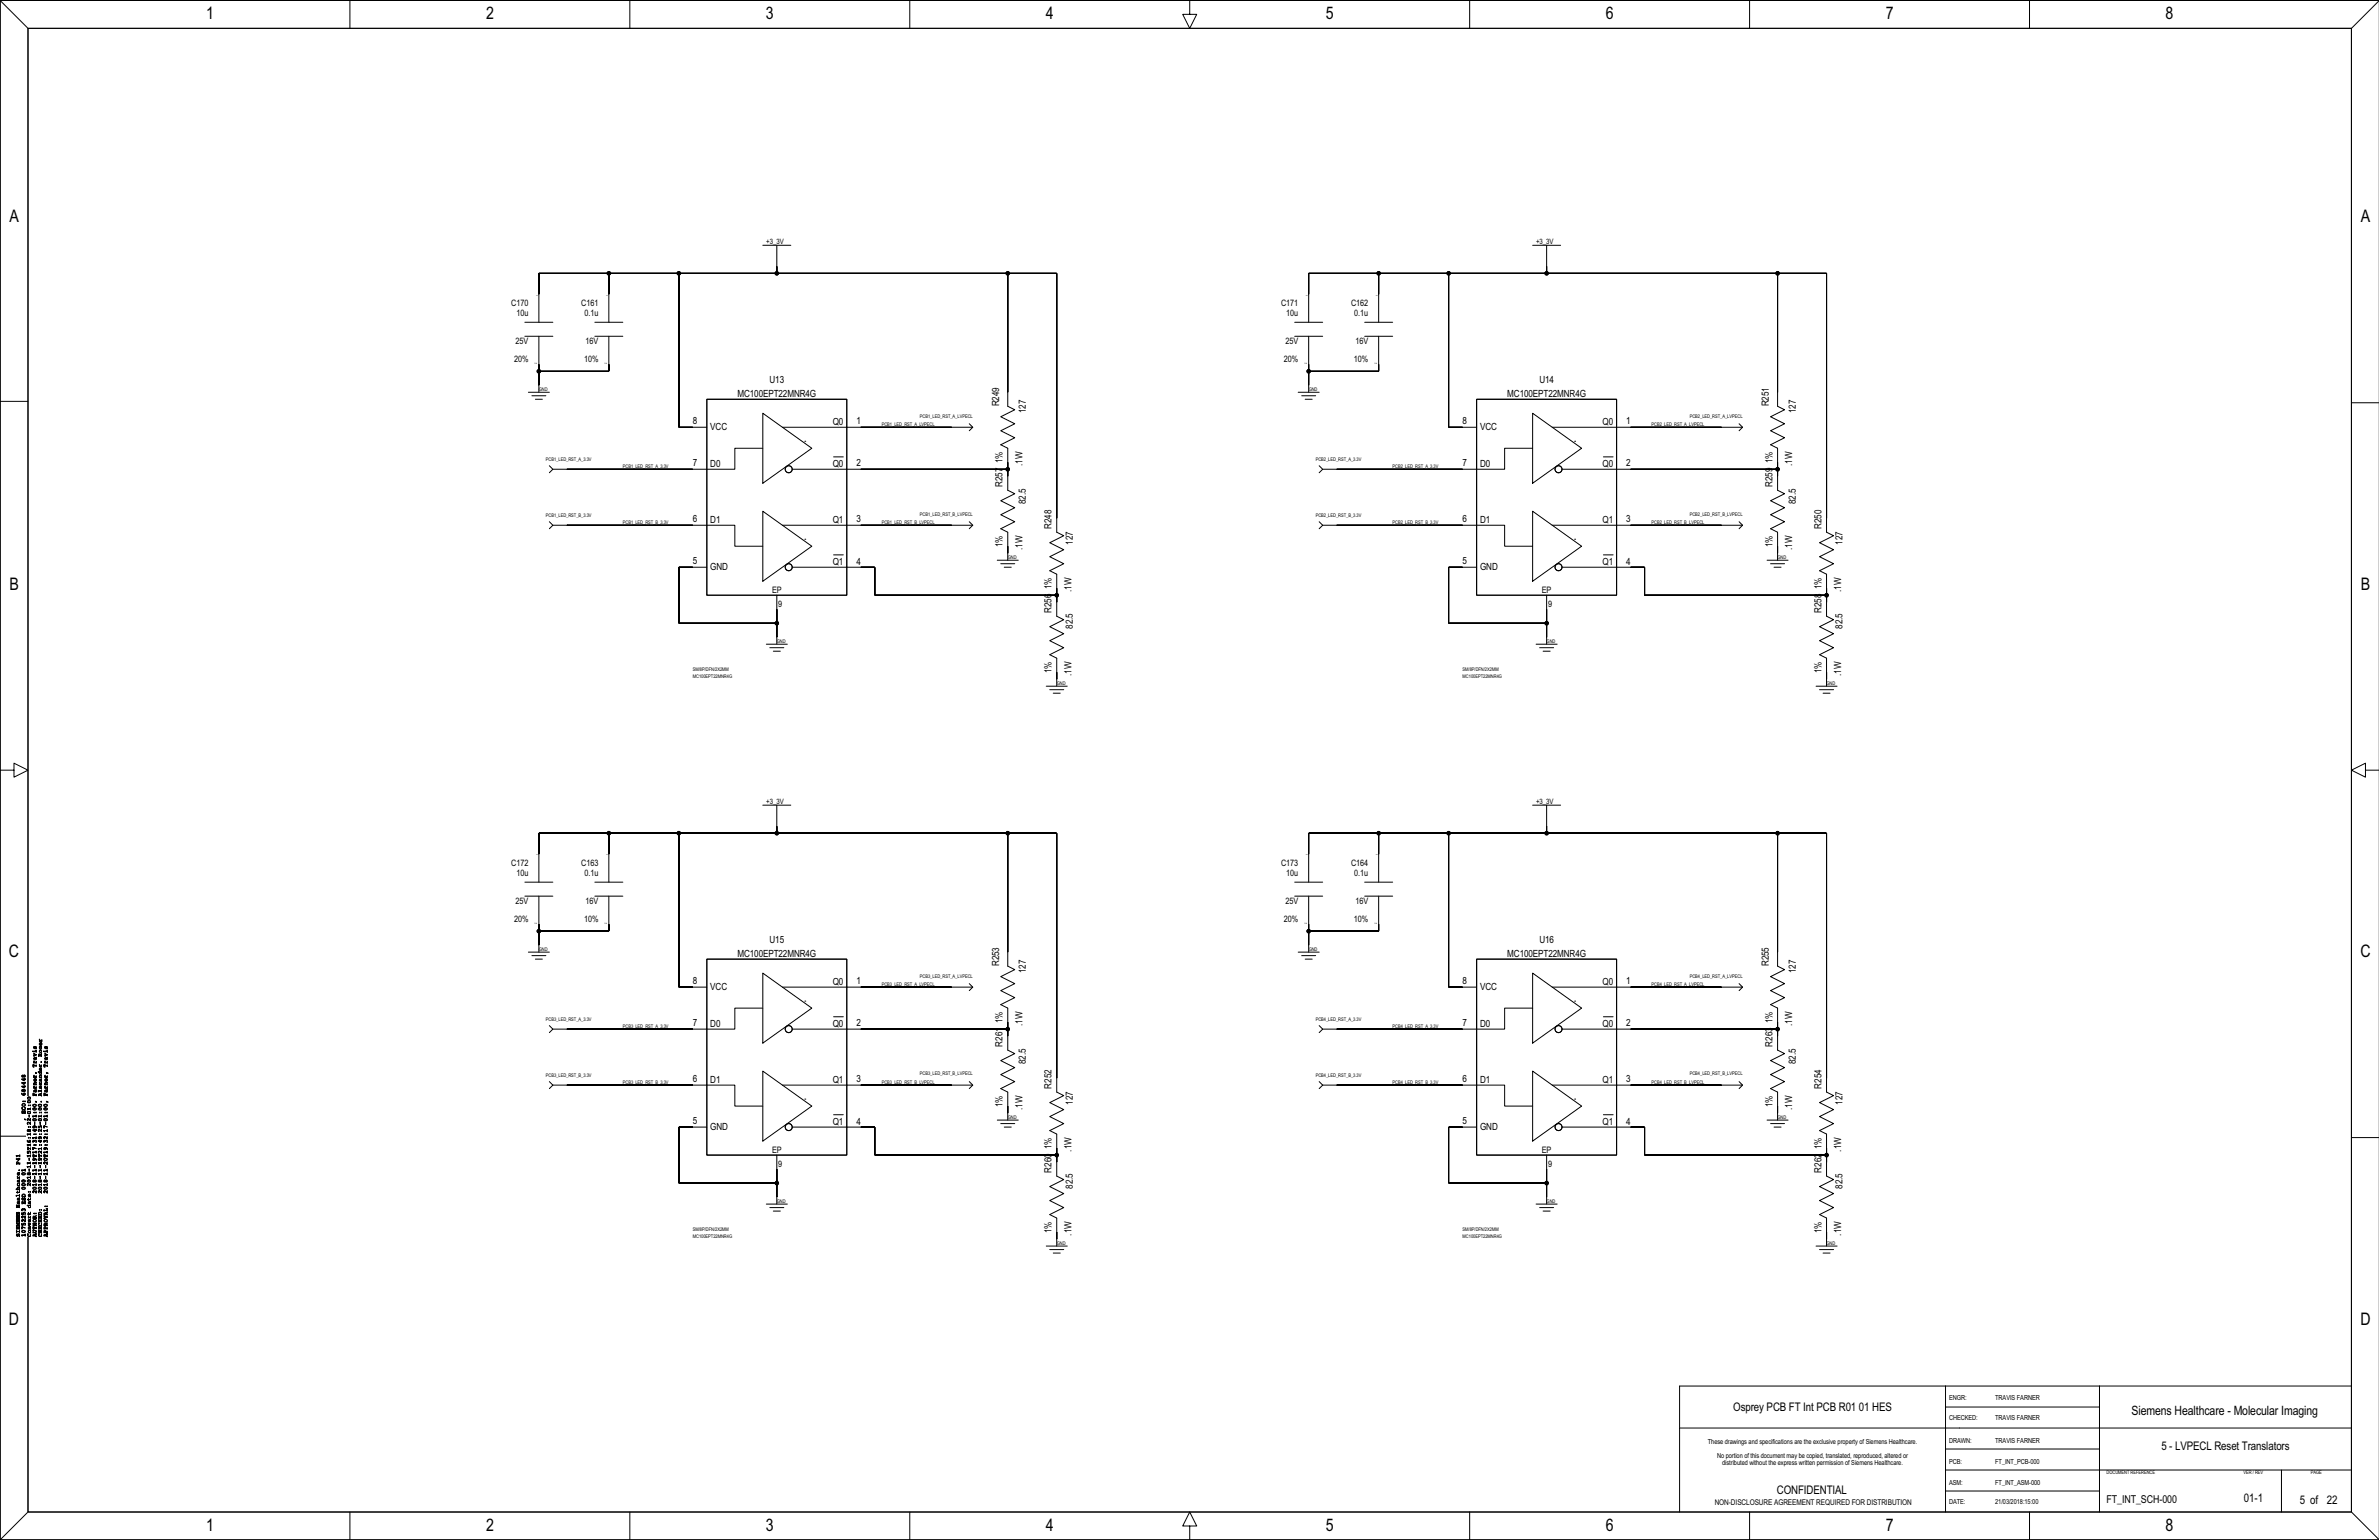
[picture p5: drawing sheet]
<svg xmlns="http://www.w3.org/2000/svg" width="863mm" height="559mm" viewBox="0 0 863 559" stroke-linecap="round" stroke-linejoin="round" font-family="sans-serif">
<defs><g id="words">
<g font-size="6.3">
<text x="74.8" y="7.1">1</text>
<text x="176.4" y="7.1">2</text>
<text x="277.9" y="7.1">3</text>
<text x="379.5" y="7.1">4</text>
<text x="481.1" y="7.1">5</text>
<text x="582.7" y="7.1">6</text>
<text x="684.2" y="7.1">7</text>
<text x="785.8" y="7.1">8</text>
<text x="3.4" y="80.7">A</text>
<text x="856.6" y="80.7">A</text>
<text x="3.4" y="214">B</text>
<text x="856.6" y="214">B</text>
<text x="3.3" y="347.3">C</text>
<text x="856.5" y="347.3">C</text>
<text x="3.3" y="480.7">D</text>
<text x="856.5" y="480.7">D</text>
<text x="74.8" y="555.6">1</text>
<text x="176.4" y="555.6">2</text>
<text x="277.9" y="555.6">3</text>
<text x="379.5" y="555.6">4</text>
<text x="481.1" y="555.6">5</text>
<text x="582.7" y="555.6">6</text>
<text x="684.2" y="555.6">7</text>
<text x="785.8" y="555.6">8</text>
</g>
<text font-size="4.7" x="773.5" y="513.6">Siemens Healthcare - Molecular Imaging</text>
<g font-size="4.3">
<text x="628.9" y="511.8">Osprey PCB FT Int PCB R01 01 HES</text>
<text x="784.3" y="526.3">5 - LVPECL Reset Translators</text>
<text x="644.8" y="542">CONFIDENTIAL</text>
<text x="814.2" y="545.2">01-1</text>
<text x="834.6" y="545.7">5 of</text>
<text x="844.4" y="545.7">22</text>
</g>
<text font-size="3.9" x="764.4" y="545.2">FT_INT_SCH-000</text>
<g font-size="3.6">
<text x="279.2" y="139">U13</text>
<text x="558.6" y="139">U14</text>
<text x="267.6" y="144.1">MC100EPT22MNR4G</text>
<text x="362.5" y="147.4" transform="rotate(-90 362.5 147.4)">R249</text>
<text x="372.3" y="150" transform="rotate(-90 372.3 150)">127</text>
<text x="546.9" y="144.1">MC100EPT22MNR4G</text>
<text x="641.9" y="147.4" transform="rotate(-90 641.9 147.4)">R251</text>
<text x="651.6" y="150" transform="rotate(-90 651.6 150)">127</text>
<text x="251.4" y="153.7">8</text>
<text x="302.2" y="154.3">Q0</text>
<text x="310.7" y="153.7">1</text>
<text x="530.7" y="153.7">8</text>
<text x="581.5" y="154.3">Q0</text>
<text x="590.1" y="153.7">1</text>
<text x="257.8" y="156.1">VCC</text>
<text x="537.1" y="156.1">VCC</text>
<text x="251.4" y="169">7</text>
<text x="257.8" y="169.5">D0</text>
<text x="302.2" y="169.5">Q0</text>
<text x="310.7" y="169">2</text>
<text x="363.8" y="168.1" transform="rotate(-90 363.8 168.1)">1%</text>
<text x="371" y="169" transform="rotate(-90 371 169)">.1W</text>
<text x="530.7" y="169">7</text>
<text x="537.1" y="169.5">D0</text>
<text x="581.5" y="169.5">Q0</text>
<text x="590.1" y="169">2</text>
<text x="643.1" y="168.1" transform="rotate(-90 643.1 168.1)">1%</text>
<text x="650.3" y="169" transform="rotate(-90 650.3 169)">.1W</text>
<text x="363.8" y="176.6" transform="rotate(-90 363.8 176.6)">R257</text>
<text x="643.1" y="176.6" transform="rotate(-90 643.1 176.6)">R259</text>
<text x="372.3" y="183" transform="rotate(-90 372.3 183)">82.5</text>
<text x="651.6" y="183" transform="rotate(-90 651.6 183)">82.5</text>
<text x="251.4" y="189.3">6</text>
<text x="257.8" y="189.8">D1</text>
<text x="302.2" y="189.8">Q1</text>
<text x="310.7" y="189.3">3</text>
<text x="381.6" y="191.9" transform="rotate(-90 381.6 191.9)">R248</text>
<text x="530.7" y="189.3">6</text>
<text x="537.1" y="189.8">D1</text>
<text x="581.5" y="189.8">Q1</text>
<text x="590.1" y="189.3">3</text>
<text x="660.9" y="191.9" transform="rotate(-90 660.9 191.9)">R250</text>
<text x="389.3" y="197.7" transform="rotate(-90 389.3 197.7)">127</text>
<text x="668.6" y="197.7" transform="rotate(-90 668.6 197.7)">127</text>
<text x="363.8" y="198.6" transform="rotate(-90 363.8 198.6)">1%</text>
<text x="371" y="199.5" transform="rotate(-90 371 199.5)">.1W</text>
<text x="643.1" y="198.6" transform="rotate(-90 643.1 198.6)">1%</text>
<text x="650.3" y="199.5" transform="rotate(-90 650.3 199.5)">.1W</text>
<text x="251.4" y="204.5">5</text>
<text x="257.8" y="206.9">GND</text>
<text x="302.2" y="205">Q1</text>
<text x="310.7" y="205">4</text>
<text x="530.7" y="204.5">5</text>
<text x="537.1" y="206.9">GND</text>
<text x="581.5" y="205">Q1</text>
<text x="590.1" y="205">4</text>
<text x="381.6" y="213.8" transform="rotate(-90 381.6 213.8)">1%</text>
<text x="388.8" y="214.8" transform="rotate(-90 388.8 214.8)">.1W</text>
<text x="660.9" y="213.8" transform="rotate(-90 660.9 213.8)">1%</text>
<text x="668.1" y="214.7" transform="rotate(-90 668.1 214.7)">.1W</text>
<text x="381.6" y="222.3" transform="rotate(-90 381.6 222.3)">R256</text>
<text x="660.9" y="222.3" transform="rotate(-90 660.9 222.3)">R258</text>
<text x="389.3" y="228.2" transform="rotate(-90 389.3 228.2)">82.5</text>
<text x="668.6" y="228.2" transform="rotate(-90 668.6 228.2)">82.5</text>
<text x="381.6" y="244.3" transform="rotate(-90 381.6 244.3)">1%</text>
<text x="388.8" y="245.2" transform="rotate(-90 388.8 245.2)">.1W</text>
<text x="660.9" y="244.3" transform="rotate(-90 660.9 244.3)">1%</text>
<text x="668.1" y="245.2" transform="rotate(-90 668.1 245.2)">.1W</text>
<text x="267.6" y="347.2">MC100EPT22MNR4G</text>
<text x="279.2" y="342.2">U15</text>
<text x="546.9" y="347.2">MC100EPT22MNR4G</text>
<text x="558.6" y="342.2">U16</text>
<text x="362.5" y="350.6" transform="rotate(-90 362.5 350.6)">R253</text>
<text x="372.3" y="353.1" transform="rotate(-90 372.3 353.1)">127</text>
<text x="641.9" y="350.6" transform="rotate(-90 641.9 350.6)">R255</text>
<text x="651.6" y="353.1" transform="rotate(-90 651.6 353.1)">127</text>
<text x="251.4" y="356.9">8</text>
<text x="257.8" y="359.2">VCC</text>
<text x="302.2" y="357.4">Q0</text>
<text x="310.7" y="356.9">1</text>
<text x="530.7" y="356.9">8</text>
<text x="537.1" y="359.2">VCC</text>
<text x="581.5" y="357.4">Q0</text>
<text x="590.1" y="356.9">1</text>
<text x="363.8" y="371.2" transform="rotate(-90 363.8 371.2)">1%</text>
<text x="643.1" y="371.2" transform="rotate(-90 643.1 371.2)">1%</text>
<text x="251.4" y="372.1">7</text>
<text x="257.8" y="372.6">D0</text>
<text x="302.2" y="372.6">Q0</text>
<text x="310.7" y="372.1">2</text>
<text x="371" y="372.2" transform="rotate(-90 371 372.2)">.1W</text>
<text x="530.7" y="372.1">7</text>
<text x="537.1" y="372.6">D0</text>
<text x="581.5" y="372.6">Q0</text>
<text x="590.1" y="372.1">2</text>
<text x="650.3" y="372.2" transform="rotate(-90 650.3 372.2)">.1W</text>
<text x="363.8" y="379.8" transform="rotate(-90 363.8 379.8)">R261</text>
<text x="643.1" y="379.8" transform="rotate(-90 643.1 379.8)">R263</text>
<text x="372.3" y="386.1" transform="rotate(-90 372.3 386.1)">82.5</text>
<text x="651.6" y="386.1" transform="rotate(-90 651.6 386.1)">82.5</text>
<text x="251.4" y="392.5">6</text>
<text x="257.8" y="393">D1</text>
<text x="302.2" y="393">Q1</text>
<text x="310.7" y="392.5">3</text>
<text x="381.6" y="395" transform="rotate(-90 381.6 395)">R252</text>
<text x="530.7" y="392.5">6</text>
<text x="537.1" y="393">D1</text>
<text x="581.5" y="393">Q1</text>
<text x="590.1" y="392.5">3</text>
<text x="660.9" y="395" transform="rotate(-90 660.9 395)">R254</text>
<text x="363.8" y="401.7" transform="rotate(-90 363.8 401.7)">1%</text>
<text x="389.3" y="400.8" transform="rotate(-90 389.3 400.8)">127</text>
<text x="643.1" y="401.7" transform="rotate(-90 643.1 401.7)">1%</text>
<text x="668.6" y="400.8" transform="rotate(-90 668.6 400.8)">127</text>
<text x="251.4" y="407.7">5</text>
<text x="371" y="402.7" transform="rotate(-90 371 402.7)">.1W</text>
<text x="530.7" y="407.7">5</text>
<text x="650.3" y="402.7" transform="rotate(-90 650.3 402.7)">.1W</text>
<text x="257.8" y="410">GND</text>
<text x="302.2" y="408.2">Q1</text>
<text x="310.7" y="408.2">4</text>
<text x="537.1" y="410">GND</text>
<text x="581.5" y="408.2">Q1</text>
<text x="590.1" y="408.2">4</text>
<text x="381.6" y="416.9" transform="rotate(-90 381.6 416.9)">1%</text>
<text x="388.8" y="417.9" transform="rotate(-90 388.8 417.9)">.1W</text>
<text x="660.9" y="416.9" transform="rotate(-90 660.9 416.9)">1%</text>
<text x="668.1" y="417.9" transform="rotate(-90 668.1 417.9)">.1W</text>
<text x="381.6" y="425.5" transform="rotate(-90 381.6 425.5)">R260</text>
<text x="660.9" y="425.5" transform="rotate(-90 660.9 425.5)">R262</text>
<text x="389.3" y="431.3" transform="rotate(-90 389.3 431.3)">82.5</text>
<text x="668.6" y="431.3" transform="rotate(-90 668.6 431.3)">82.5</text>
<text x="381.6" y="447.4" transform="rotate(-90 381.6 447.4)">1%</text>
<text x="388.8" y="448.4" transform="rotate(-90 388.8 448.4)">.1W</text>
<text x="660.9" y="447.4" transform="rotate(-90 660.9 447.4)">1%</text>
<text x="668.1" y="448.4" transform="rotate(-90 668.1 448.4)">.1W</text>
</g>
<g font-size="3.2">
<text x="185.5" y="111.2">C170</text>
<text x="210.9" y="111.2">C161</text>
<text x="464.9" y="111.2">C171</text>
<text x="490.3" y="111.2">C162</text>
<text x="187.4" y="114.7">10u</text>
<text x="212.1" y="114.7">0.1u</text>
<text x="466.7" y="114.7">10u</text>
<text x="491.4" y="114.7">0.1u</text>
<text x="187.1" y="124.9">25V</text>
<text x="212.5" y="124.9">16V</text>
<text x="466.4" y="124.9">25V</text>
<text x="491.8" y="124.9">16V</text>
<text x="186.5" y="131.5">20%</text>
<text x="211.9" y="131.5">10%</text>
<text x="465.9" y="131.5">20%</text>
<text x="491.3" y="131.5">10%</text>
<text x="280.1" y="215.3">EP</text>
<text x="559.5" y="215.3">EP</text>
<text x="282.4" y="220.4">9</text>
<text x="561.7" y="220.4">9</text>
<text x="185.5" y="314.3">C172</text>
<text x="187.4" y="317.9">10u</text>
<text x="210.9" y="314.3">C163</text>
<text x="212.1" y="317.9">0.1u</text>
<text x="464.9" y="314.3">C173</text>
<text x="466.7" y="317.9">10u</text>
<text x="490.3" y="314.3">C164</text>
<text x="491.4" y="317.9">0.1u</text>
<text x="187.1" y="328">25V</text>
<text x="212.5" y="328">16V</text>
<text x="466.4" y="328">25V</text>
<text x="491.8" y="328">16V</text>
<text x="186.5" y="334.6">20%</text>
<text x="211.9" y="334.6">10%</text>
<text x="465.9" y="334.6">20%</text>
<text x="491.3" y="334.6">10%</text>
<text x="280.1" y="418.4">EP</text>
<text x="559.5" y="418.4">EP</text>
<text x="282.4" y="423.5">9</text>
<text x="561.7" y="423.5">9</text>
</g>
<text font-size="2.9" x="622.2" y="546.2">NON-DISCLOSURE AGREEMENT REQUIRED FOR DISTRIBUTION</text>
<g font-size="2.7">
<text x="278.1" y="88.4">+3_3V</text>
<text x="557.4" y="88.4">+3_3V</text>
<text x="278.1" y="291.6">+3_3V</text>
<text x="557.4" y="291.6">+3_3V</text>
</g>
<g font-size="2.5">
<text x="707.2" y="508">ENGR:</text>
<text x="724" y="508">TRAVIS FARNER</text>
<text x="707.2" y="515.4">CHECKED:</text>
<text x="724" y="515.4">TRAVIS FARNER</text>
<text x="619.7" y="524">These drawings and specifications are the exclusive property of Siemens Healthcare.</text>
<text x="707.2" y="523.5">DRAWN:</text>
<text x="724" y="523.5">TRAVIS FARNER</text>
<text x="623.1" y="529.1">No portion of this document may be copied, translated, reproduced, altered or</text>
<text x="624.9" y="531.6">distributed without the express written permission of Siemens Healthcare.</text>
<text x="707.2" y="531.1">PCB:</text>
<text x="724" y="531.1">FT_INT_PCB-000</text>
<text x="707.2" y="538.7">ASM:</text>
<text x="724" y="538.7">FT_INT_ASM-000</text>
<text x="707.2" y="545.8">DATE:</text>
<text x="724" y="545.8">21/03/2018:15:00</text>
</g>
<g font-size="1.8">
<text x="195.5" y="141.9">GND</text>
<text x="474.9" y="141.9">GND</text>
<text x="320" y="154.6">PCB1_LED_RST_A_LVPECL</text>
<text x="333.8" y="151.5">PCB1_LED_RST_A_LVPECL</text>
<text x="599.3" y="154.6">PCB2_LED_RST_A_LVPECL</text>
<text x="613.1" y="151.5">PCB2_LED_RST_A_LVPECL</text>
<text x="198.1" y="167.3">PCB1_LED_RST_A_3.3V</text>
<text x="477.4" y="167.3">PCB2_LED_RST_A_3.3V</text>
<text x="226" y="169.9">PCB1_LED_RST_A_3.3V</text>
<text x="505.3" y="169.9">PCB2_LED_RST_A_3.3V</text>
<text x="198.1" y="187.7">PCB1_LED_RST_B_3.3V</text>
<text x="226" y="190.2">PCB1_LED_RST_B_3.3V</text>
<text x="320" y="190.2">PCB1_LED_RST_B_LVPECL</text>
<text x="333.8" y="187.1">PCB1_LED_RST_B_LVPECL</text>
<text x="477.4" y="187.7">PCB2_LED_RST_B_3.3V</text>
<text x="505.3" y="190.2">PCB2_LED_RST_B_3.3V</text>
<text x="599.3" y="190.2">PCB2_LED_RST_B_LVPECL</text>
<text x="613.1" y="187.1">PCB2_LED_RST_B_LVPECL</text>
<text x="365.7" y="202.9">GND</text>
<text x="645" y="202.9">GND</text>
<text x="281.9" y="233.4">GND</text>
<text x="561.2" y="233.4">GND</text>
<text x="251.4" y="243.5">SM/8P/DFN/2X2MM</text>
<text x="530.7" y="243.5">SM/8P/DFN/2X2MM</text>
<text x="251.4" y="246.1">MC100EPT22MNR4G</text>
<text x="383.5" y="248.6">GND</text>
<text x="530.7" y="246.1">MC100EPT22MNR4G</text>
<text x="662.8" y="248.6">GND</text>
<text x="195.5" y="345.1">GND</text>
<text x="474.9" y="345.1">GND</text>
<text x="320" y="357.8">PCB3_LED_RST_A_LVPECL</text>
<text x="333.8" y="354.7">PCB3_LED_RST_A_LVPECL</text>
<text x="599.3" y="357.8">PCB4_LED_RST_A_LVPECL</text>
<text x="613.1" y="354.7">PCB4_LED_RST_A_LVPECL</text>
<text x="198.1" y="370.5">PCB3_LED_RST_A_3.3V</text>
<text x="477.4" y="370.5">PCB4_LED_RST_A_3.3V</text>
<text x="226" y="373">PCB3_LED_RST_A_3.3V</text>
<text x="505.3" y="373">PCB4_LED_RST_A_3.3V</text>
<text x="198.1" y="390.8">PCB3_LED_RST_B_3.3V</text>
<text x="226" y="393.3">PCB3_LED_RST_B_3.3V</text>
<text x="320" y="393.3">PCB3_LED_RST_B_LVPECL</text>
<text x="333.8" y="390.2">PCB3_LED_RST_B_LVPECL</text>
<text x="477.4" y="390.8">PCB4_LED_RST_B_3.3V</text>
<text x="505.3" y="393.3">PCB4_LED_RST_B_3.3V</text>
<text x="599.3" y="393.3">PCB4_LED_RST_B_LVPECL</text>
<text x="613.1" y="390.2">PCB4_LED_RST_B_LVPECL</text>
<text x="365.7" y="406">GND</text>
<text x="645" y="406">GND</text>
<text x="281.9" y="436.5">GND</text>
<text x="561.2" y="436.5">GND</text>
<text x="251.4" y="449.2">MC100EPT22MNR4G</text>
<text x="251.4" y="446.7">SM/8P/DFN/2X2MM</text>
<text x="530.7" y="449.2">MC100EPT22MNR4G</text>
<text x="530.7" y="446.7">SM/8P/DFN/2X2MM</text>
<text x="383.5" y="451.8">GND</text>
<text x="662.8" y="451.8">GND</text>
<text x="764.4" y="535">DOCUMENT REFERENCE</text>
<text x="814.1" y="535">VER / REV</text>
<text x="838.5" y="535">PAGE</text>
</g>
<g font-size="1.1">
<text x="195.4" y="107.3" transform="rotate(-90 195.4 107.3)">1</text>
<text x="220.7" y="107.3" transform="rotate(-90 220.7 107.3)">1</text>
<text x="474.7" y="107.3" transform="rotate(-90 474.7 107.3)">1</text>
<text x="500.1" y="107.3" transform="rotate(-90 500.1 107.3)">1</text>
<text x="194.8" y="132.2" transform="rotate(-90 194.8 132.2)">2</text>
<text x="220.2" y="132.2" transform="rotate(-90 220.2 132.2)">2</text>
<text x="474.2" y="132.2" transform="rotate(-90 474.2 132.2)">2</text>
<text x="499.6" y="132.2" transform="rotate(-90 499.6 132.2)">2</text>
<text x="195.4" y="310.4" transform="rotate(-90 195.4 310.4)">1</text>
<text x="220.7" y="310.4" transform="rotate(-90 220.7 310.4)">1</text>
<text x="474.7" y="310.4" transform="rotate(-90 474.7 310.4)">1</text>
<text x="500.1" y="310.4" transform="rotate(-90 500.1 310.4)">1</text>
<text x="194.8" y="335.3" transform="rotate(-90 194.8 335.3)">2</text>
<text x="220.2" y="335.3" transform="rotate(-90 220.2 335.3)">2</text>
<text x="474.2" y="335.3" transform="rotate(-90 474.2 335.3)">2</text>
<text x="499.6" y="335.3" transform="rotate(-90 499.6 335.3)">2</text>
</g>
</g></defs>
<g fill="none" stroke="#000" stroke-width=".36">
<path d="M0 .1l10.2 10.2M10.2 10.3h843v538.3h-843zM127 .1v10.2M228.5 .1v10.2M330.1 .1v10.2M431.7 .1v5.1h2.5l-2.5 5.1-2.5-5.1h2.5M533.3 .1v10.2M634.9 .1v10.2M736.4 .1v10.2M863.3 .1h-863.3v558.7M863.3 .2l-10 10.1M195.5 99.2v7.6"/>
<path d="M195.5 99.2h25.4M195.5 99.2v17.7M195.5 99.2h188M220.9 99.2v7.6M220.9 99.2h25.4M220.9 99.2v17.7M246.3 99.2h35.6M246.3 99.2v55.8M276.8 89h10.2M281.9 89v10.2M281.9 96.6v2.6M281.9 99.2h83.8"/>
<path d="M365.7 99.2v48.2l2.5 1.3-5.1 2.5 5.1 2.6-5.1 2.5 5.1 2.5-5.1 2.6 2.6 1.3v15.2l2.5 1.3-5.1 2.5 5.1 2.5-5.1 2.6 5.1 2.5-5.1 2.6 2.6 1.2v10.2M365.7 99.2v43.1M365.7 99.2h17.8M383.5 99.2v93.9l2.5 1.3-5.1 2.5 5.1 2.6-5.1 2.5 5.1 2.6-5.1 2.5 2.6 1.3v15.2l2.5 1.3-5.1 2.5 5.1 2.5-5.1 2.6 5.1 2.5-5.1 2.6 2.6 1.2v10.2M383.5 99.2v88.8M474.9 99.2h25.4M474.9 99.2v7.6M474.9 99.2v17.7M474.9 99.2h187.9M500.3 99.2h25.4M500.3 99.2v7.6M500.3 99.2v17.7"/>
<path d="M525.7 99.2h35.5M525.7 99.2v55.8M556.1 89h10.2M561.2 89v10.2M561.2 96.6v2.6M561.2 99.2h83.8M645 99.2h17.8M645 99.2v48.2l2.5 1.3-5 2.5 5 2.6-5 2.5 5 2.5-5 2.6 2.5 1.3v15.2l2.5 1.3-5 2.5 5 2.5-5 2.6 5 2.5-5 2.6 2.5 1.2v10.2M645 99.2v43.1M662.8 99.2v93.9l2.5 1.3-5.1 2.5 5.1 2.6-5.1 2.5 5.1 2.6-5.1 2.5 2.6 1.3v15.2l2.5 1.3-5.1 2.5 5.1 2.5-5.1 2.6 5.1 2.5-5.1 2.6 2.6 1.2v10.2M662.8 99.2v88.8M190.5 116.9h10.1"/>
<path d="M215.9 116.9h10.1M469.8 116.9h10.1M495.2 116.9h10.1M190.5 122h10.1M195.5 122v20.3M195.5 132.2v2.5M195.5 134.7h25.4M195.5 134.7v5.1M215.9 122h10.1M220.9 122v12.7M220.9 132.2v2.5M469.8 122h10.1"/>
<path d="M474.9 122v20.3M474.9 134.7h25.4M474.9 134.7v5.1M474.9 132.2v2.5M495.2 122h10.1M500.3 122v12.7M500.3 132.2v2.5M0 145.6h10.2M191.7 142.3h7.6M193 143.6h5.1M194.3 144.9h2.5M246.3 155h5.1"/>
<path d="M246.3 155h10.2M256.5 144.9h50.8v71.1h-50.8zM276.8 150l17.8 12.7-17.8 12.6zM312.3 155h33.1M351.7 153.8l1.3 1.2-1.3 1.3M353 155h-69.1M471.1 142.3h7.6M472.3 143.6h5.1M473.6 144.9h2.5M525.7 155h5M525.7 155h10.1M535.8 144.9h50.8v71.1h-50.8z"/>
<path d="M556.1 150l17.8 12.7-17.8 12.6zM591.7 155h33M631 153.8l1.3 1.2-1.3 1.3M632.3 155h-69.1M853.2 146.1h10.1M199.3 169l1.3 1.3-1.3 1.2M205.7 170.3h45.7M276.8 162.7h-10.2v7.6h-66M292 160.1h.1M302.5 165.8h3.5M312.3 170.3h53.4M365.7 170.3v2.5"/>
<path d="M365.7 167.7v2.6M365.7 170.3h-78.2M478.7 169l1.2 1.3-1.2 1.2M485 170.3h45.7M556.1 162.7h-10.1v7.6h-66.1M571.4 160.1h.1M581.8 165.8h3.5M591.7 170.3h53.3M645 167.7v2.6M645 170.3v2.5M645 170.3h-78.2M199.3 189.3l1.3 1.3-1.3 1.3"/>
<path d="M200.6 190.6h66v7.6h10.2M205.7 190.6h45.7M276.8 185.5l17.8 12.7-17.8 12.7zM292 195.7h.1M312.3 190.6h33.1M351.7 189.3l1.3 1.3-1.3 1.3M353 190.6h-69.1M365.7 198.2v2.5M478.7 189.3l1.2 1.3-1.2 1.3M479.9 190.6h66.1v7.6h10.1M485 190.6h45.7M556.1 185.5l17.8 12.7-17.8 12.7z"/>
<path d="M571.4 195.7h.1M591.7 190.6h33M631 189.3l1.3 1.3-1.3 1.3M632.3 190.6h-69.1M645 198.2v2.5M246.3 205.8h5.1M246.3 205.8v20.3M246.3 205.8h10.2M281.9 216v17.8M302.5 201.3h3.5M312.3 205.8h5.1M317.4 205.8v10.2"/>
<path d="M317.4 216h66.1M317.4 205.8h-29.9M361.9 203.3h7.6M363.1 204.6h5.1M364.4 205.8h2.5M383.5 216v2.5M383.5 213.4v2.6M525.7 205.8h5M525.7 205.8v20.3M525.7 205.8h10.1M561.2 216v17.8M581.8 201.3h3.5"/>
<path d="M591.7 205.8h5.1M596.8 216h66M596.8 205.8v10.2M596.8 205.8h-30M641.2 203.3h7.6M642.5 204.6h5M643.7 205.8h2.6M662.8 213.4v2.6M662.8 216v2.5M246.3 226.1h35.6M278.1 233.8h7.6M279.3 235h5.1"/>
<path d="M280.6 236.3h2.5M281.9 221.1v5M281.9 226.1v5.1M525.7 226.1h35.5M557.4 233.8h7.6M558.7 235h5.1M559.9 236.3h2.6M561.2 226.1v5.1M561.2 221.1v5M379.6 249h7.7M380.9 250.3h5.1M382.2 251.5h2.5"/>
<path d="M383.5 243.9v2.6M659 249h7.6M660.2 250.3h5.1M661.5 251.5h2.6M662.8 243.9v2.6M0 279.5h5.1v-2.6l5.1 2.6-5.1 2.5v-2.5M858.3 279.5v-2.6l-5.1 2.6 5.1 2.5v-2.5h5M276.8 292.2h10.2M281.9 292.2v10.1M281.9 299.8v2.5M556.1 292.2h10.2M561.2 292.2v10.1"/>
<path d="M561.2 299.8v2.5M195.5 302.3v7.6M195.5 302.3h25.4M195.5 302.3v17.8M195.5 302.3h188M220.9 302.3v7.6M220.9 302.3h25.4M220.9 302.3v17.8M246.3 302.3v55.9M246.3 302.3h35.6M281.9 302.3h83.8M365.7 302.3v48.3l2.5 1.2-5.1 2.6 5.1 2.5-5.1 2.6 5.1 2.5-5.1 2.5 2.6 1.3v15.2l2.5 1.3-5.1 2.5 5.1 2.6-5.1 2.5 5.1 2.6-5.1 2.5 2.6 1.3v10.1"/>
<path d="M365.7 302.3v43.2M365.7 302.3h17.8M383.5 302.3v94l2.5 1.2-5.1 2.6 5.1 2.5-5.1 2.6 5.1 2.5-5.1 2.5 2.6 1.3v15.2l2.5 1.3-5.1 2.6 5.1 2.5-5.1 2.5 5.1 2.6-5.1 2.5 2.6 1.3v10.1M383.5 302.3v88.9M474.9 302.3v7.6M474.9 302.3h25.4M474.9 302.3v17.8M500.3 302.3h25.4M500.3 302.3v7.6M500.3 302.3v17.8M525.7 302.3h35.5M525.7 302.3v55.9"/>
<path d="M561.2 302.3h83.8M645 302.3h17.8M645 302.3v48.3l2.5 1.2-5 2.6 5 2.5-5 2.6 5 2.5-5 2.5 2.5 1.3v15.2l2.5 1.3-5 2.5 5 2.6-5 2.5 5 2.6-5 2.5 2.5 1.3v10.1M645 302.3v43.2M662.8 302.3v94l2.5 1.2-5.1 2.6 5.1 2.5-5.1 2.6 5.1 2.5-5.1 2.5 2.6 1.3v15.2l2.5 1.3-5.1 2.6 5.1 2.5-5.1 2.5 5.1 2.6-5.1 2.5 2.6 1.3v10.1M662.8 302.3v88.9M662.8 302.3h-187.9M190.5 325.2h10.1M190.5 320.1h10.1M195.5 325.2v20.3M195.5 337.9v5M195.5 335.3v2.6"/>
<path d="M195.5 337.9h25.4M215.9 325.2h10.1M215.9 320.1h10.1M220.9 325.2v12.7M220.9 335.3v2.6M469.8 325.2h10.2M469.8 320.1h10.2M474.9 325.2v20.3M474.9 337.9v5M474.9 335.3v2.6M474.9 337.9h25.4M495.2 325.2h10.1"/>
<path d="M495.2 320.1h10.1M500.3 325.2v12.7M500.3 335.3v2.6M191.7 345.5h7.6M193 346.8h5.1M194.3 348h2.5M246.3 358.2h5.1M246.3 358.2h10.2M256.5 348h50.8v71.1h-50.8zM276.8 353.1l17.8 12.7-17.8 12.7zM283.9 358.2h69.1M312.3 358.2h33.1"/>
<path d="M351.7 356.9l1.3 1.3-1.3 1.3M471.1 345.5h7.6M472.3 346.8h5.1M473.6 348h2.5M525.7 358.2h5M525.7 358.2h10.1M535.8 348h50.8v71.1h-50.8zM556.1 353.1l17.8 12.7-17.8 12.7zM591.7 358.2h33M631 356.9l1.3 1.3-1.3 1.3M632.3 358.2h-69.1M199.3 372.2l1.3 1.2-1.3 1.3"/>
<path d="M205.7 373.4h45.7M276.8 365.8h-10.2v7.6h-66M292 363.3h.1M302.5 368.9h3.5M312.3 373.4h53.4M365.7 373.4v2.6M365.7 370.9v2.5M365.7 373.4h-78.2M478.7 372.2l1.3 1.2-1.3 1.3M485 373.4h45.7M556.1 365.8h-10.1v7.6h-66M571.4 363.3h.1"/>
<path d="M581.8 368.9h3.5M591.7 373.4h53.3M645 373.4v2.6M645 370.9v2.5M645 373.4h-78.2M199.3 392.5l1.3 1.2-1.3 1.3M200.6 393.7h66v7.7h10.2M205.7 393.7h45.7M276.8 388.7l17.8 12.7-17.8 12.7zM283.9 393.7h69.1M292 398.8h.1M312.3 393.7h33.1"/>
<path d="M351.7 392.5l1.3 1.2-1.3 1.3M478.7 392.5l1.3 1.2-1.3 1.3M480 393.7h66v7.7h10.1M485 393.7h45.7M556.1 388.7l17.8 12.7-17.8 12.7zM571.4 398.8h.1M591.7 393.7h33M631 392.5l1.3 1.2-1.3 1.3M632.3 393.7h-69.1M0 412.3h10.2M246.3 409h5.1M246.3 409v20.3"/>
<path d="M246.3 409h10.2M281.9 419.1v17.8M302.5 404.5h3.5M312.3 409h5.1M317.4 409v10.1M317.4 419.1h66.1M317.4 409h-29.9M361.9 406.4h7.6M363.1 407.7h5.1M364.4 409h2.5M365.7 401.4v2.5M383.5 419.1v2.6"/>
<path d="M383.5 416.6v2.5M525.7 409v20.3M525.7 409h5M535.8 409h-10.1M561.2 419.1v17.8M581.8 404.5h3.5M591.7 409h5.1M596.8 419.1h66M596.8 409v10.1M596.8 409h-30M641.2 406.4h7.6M642.5 407.7h5"/>
<path d="M643.7 409h2.6M645 401.4v2.5M662.8 416.6v2.5M662.8 419.1v2.6M853.2 412.8h10.1M246.3 429.3h35.6M278.1 436.9h7.6M279.3 438.2h5.1M280.6 439.4h2.5M281.9 424.2v5.1M281.9 429.3v5.1M525.7 429.3h35.5"/>
<path d="M557.4 436.9h7.6M558.7 438.2h5.1M559.9 439.4h2.6M561.2 429.3v5.1M561.2 424.2v5.1M379.6 452.1h7.7M380.9 453.4h5.1M382.2 454.7h2.5M383.5 447.1v2.5M659 452.1h7.6M660.2 453.4h5.1M661.5 454.7h2.6"/>
<path d="M662.8 447.1v2.5M609.5 518.2h243.7M706 510.6h55.8M706 502.9v45.7M761.8 502.9v45.7M853.2 502.9h-243.7v45.7M706 533.4h147.2M706 525.8h55.8M827.9 533.4v15.2M0 558.8h863.3M10.2 548.6l-10.2 10.2M127 548.6v10.2"/>
<path d="M228.5 548.6v10.2M330.1 548.6v10.2M431.7 553.7h2.5l-2.5-5.1-2.5 5.1h2.5v5.1M533.3 548.6v10.2M634.9 548.6v10.2M706 541h55.8M736.4 548.6v10.2M853.3 548.6l10 10.1"/>
<circle cx="220.9" cy="99.2" r=".63"/>
<circle cx="246.3" cy="99.2" r=".63"/>
<circle cx="281.9" cy="99.2" r=".63"/>
<circle cx="365.7" cy="99.2" r=".63"/>
<circle cx="500.3" cy="99.2" r=".64"/>
<circle cx="525.7" cy="99.2" r=".63"/>
<circle cx="561.2" cy="99.2" r=".64"/>
<circle cx="645" cy="99.2" r=".63"/>
<circle cx="195.5" cy="134.7" r=".64"/>
<circle cx="474.9" cy="134.7" r=".63"/>
<circle cx="286.2" cy="170.3" r="1.27"/>
<circle cx="365.7" cy="170.3" r=".63"/>
<circle cx="565.5" cy="170.3" r="1.27"/>
<circle cx="645" cy="170.3" r=".63"/>
<circle cx="286.2" cy="205.8" r="1.27"/>
<circle cx="383.5" cy="216" r=".63"/>
<circle cx="565.5" cy="205.8" r="1.27"/>
<circle cx="662.8" cy="216" r=".63"/>
<circle cx="281.9" cy="226.1" r=".63"/>
<circle cx="561.2" cy="226.1" r=".64"/>
<circle cx="220.9" cy="302.3" r=".63"/>
<circle cx="246.3" cy="302.3" r=".63"/>
<circle cx="281.9" cy="302.3" r=".63"/>
<circle cx="365.7" cy="302.3" r=".63"/>
<circle cx="500.3" cy="302.3" r=".64"/>
<circle cx="525.7" cy="302.3" r=".63"/>
<circle cx="561.2" cy="302.3" r=".64"/>
<circle cx="645" cy="302.3" r=".63"/>
<circle cx="195.5" cy="337.9" r=".63"/>
<circle cx="474.9" cy="337.9" r=".63"/>
<circle cx="286.2" cy="373.4" r="1.27"/>
<circle cx="365.7" cy="373.4" r=".63"/>
<circle cx="565.5" cy="373.4" r="1.27"/>
<circle cx="645" cy="373.4" r=".63"/>
<circle cx="286.2" cy="409" r="1.27"/>
<circle cx="383.5" cy="419.1" r=".63"/>
<circle cx="565.5" cy="409" r="1.27"/>
<circle cx="662.8" cy="419.1" r=".63"/>
<circle cx="281.9" cy="429.3" r=".64"/>
<circle cx="561.2" cy="429.3" r=".64"/>
</g>
<g fill="#000">
<circle cx="220.9" cy="99.2" r=".63"/>
<circle cx="246.3" cy="99.2" r=".63"/>
<circle cx="281.9" cy="99.2" r=".63"/>
<circle cx="365.7" cy="99.2" r=".63"/>
<circle cx="500.3" cy="99.2" r=".64"/>
<circle cx="525.7" cy="99.2" r=".63"/>
<circle cx="561.2" cy="99.2" r=".64"/>
<circle cx="645" cy="99.2" r=".63"/>
<circle cx="195.5" cy="134.7" r=".64"/>
<circle cx="474.9" cy="134.7" r=".63"/>
<circle cx="365.7" cy="170.3" r=".63"/>
<circle cx="645" cy="170.3" r=".63"/>
<circle cx="383.5" cy="216" r=".63"/>
<circle cx="662.8" cy="216" r=".63"/>
<circle cx="281.9" cy="226.1" r=".63"/>
<circle cx="561.2" cy="226.1" r=".64"/>
<circle cx="220.9" cy="302.3" r=".63"/>
<circle cx="246.3" cy="302.3" r=".63"/>
<circle cx="281.9" cy="302.3" r=".63"/>
<circle cx="365.7" cy="302.3" r=".63"/>
<circle cx="500.3" cy="302.3" r=".64"/>
<circle cx="525.7" cy="302.3" r=".63"/>
<circle cx="561.2" cy="302.3" r=".64"/>
<circle cx="645" cy="302.3" r=".63"/>
<circle cx="195.5" cy="337.9" r=".63"/>
<circle cx="474.9" cy="337.9" r=".63"/>
<circle cx="365.7" cy="373.4" r=".63"/>
<circle cx="645" cy="373.4" r=".63"/>
<circle cx="383.5" cy="419.1" r=".63"/>
<circle cx="662.8" cy="419.1" r=".63"/>
<circle cx="281.9" cy="429.3" r=".64"/>
<circle cx="561.2" cy="429.3" r=".64"/>
</g>
<path d="M5.5 418.7h2.3v30.1h-2.3z" fill-rule="evenodd" fill="#fff"/>
<g fill="none" stroke="#000" stroke-width=".36">
<path d="M5.9 419.4h1.2l.1-.4v.7l-.1-.3h-1.1v.4zM5.9 433.7h1.2l.1-.4v.9l-.1-.4h-1.1l-.1 .3zM5.9 420.5l1.3-.2v.4l-.4-.2-.1 .6zM6 440l.3-.1-.2 .4 .3 .3a.47 .47 0 0 1 .2-.6 .47 .47 0 0 1 .6 .1v.6h-.4l.3-.2-.2-.5-.6 .7-.3-.2zM6 437.3l1.2-.1v.4l-.6-.2v.6l.6-.2v.4h-1.2v-.4l.5 .2v-.6l-.5 .2zM6 420.5h.7v.5zM6.1 421.6h.4l.2 .6h.4l.1-.3v.5l-1.2 .1zM6.1 421.7l.5 .1v.4h-.5zM6.3 432.1l.1 .5h.5l.2-.6 .1 .6-.9 .3-.3-.2 .3-.1zM6.3 426.8l.3 .6h.5l.1-.4v.7l-.1-.3h-.7l-.1 .3 .2-.3zM6.4 434.8l.8-.2v.9h-.5l-.1-.7-.2 .1v.6zM6.4 428.3l.7-.1 .1-.2v1l-.5-.1-.1-.6-.2 .1v.5z"/>
<path d="M6.4 436l.4-.1v.9l.3-.3-.1-.6a.49 .49 0 0 1 .1 .7 .49 .49 0 0 1-.7 .1 .49 .49 0 0 1 0-.7zM6.4 430.8l.8-.2v.4l-.6-.1-.2 .2 .2 .4 .6-.2v.4h-1.3v-.2h.5zM6.4 425.6l.4-.2v.9l.3-.3-.1-.5a.49 .49 0 0 1 .1 .7 .49 .49 0 0 1-.7 .1 .49 .49 0 0 1 0-.7zM6.4 436.1l.3-.1v.8l-.3-.3zM6.4 425.7l.3-.2v.8l-.3-.2zM6.7 434.8l.4 .3v.3l-.4-.1zM6.7 428.3l.4 .2-.2 .5zM6.9 424.4l.6 .4-.6-.1zM6 447.8h.3l-.2 .4 .3 .2a.47 .47 0 0 1 .2-.5 .47 .47 0 0 1 .6 .1v.6h-.4l.3-.3-.2-.5-.6 .8-.3-.3zM6 445.1h.4l-.3 .1v.6h.4l-.1-.4h.4l-.2 .4h.5v-.7h-.3h.4v1h-1.2zM6 443.7h1.2v.4l-.1-.2h-1l.7 .3-.7 .4h1l.1-.2v.4h-1.2v-.2l.7-.4zM6 442.5h.4l-.3 .1v.6h.4l-.1-.4h.4l-.2 .4h.5v-.7l-.3-.1h.4v1h-1.2z"/>
<path d="M6 441.1l1.2 .1-1.1 .7h1l.1-.2v.5l-1.1-.2-.1 .2v-.3l1.1-.6h-1l-.1 .2zM6 446.4l.1 .4h1l.1-.4v.8l-.1-.3h-1l-.1 .4z"/>
<circle cx="6.7" cy="429.8" r=".45"/>
</g>
<path d="M7.5 424h2.3v24.8h-2.3z" fill-rule="evenodd" fill="#fff"/>
<g fill="none" stroke="#000" stroke-width=".36">
<path d="M7.9 424.6h1.2l.1-.4v.8l-.1-.4h-1.1v.4zM7.9 440l.1 .6h.4a.44 .44 0 0 1 .4-.7 .44 .44 0 0 1 .3 .7l-.1 .1 .1-.4-.3-.3-.4 .3 .1 .3h-.6zM8 438.7h.6a.4 .4 0 0 1 .6 .1 .4 .4 0 0 1-.2 .6v-.6l-.2-.1-.3 .4-.2-.3h-.3v.6zM8 435.9h.3l-.2 .1v.6h.4l-.1-.4 .4 .1-.2 .3h.5v-.6l-.3-.1h.4v1h-1.2zM8 434.7h.3l-.3 .4 .4 .3a.48 .48 0 0 1 .2-.6 .48 .48 0 0 1 .6 .1v.6h-.4a.36 .36 0 0 0 .3-.4 .36 .36 0 0 0-.4-.3l-.4 .7-.3-.2zM8 430.9l.6-.1a.41 .41 0 0 1 .6 .4 .41 .41 0 0 1-.6 .3h-.5zM8 429.6l.6-.1a.41 .41 0 0 1 .6 .4 .41 .41 0 0 1-.6 .3l-.7-.2zM8 428.3l.6-.1a.43 .43 0 0 1 .6 .4 .43 .43 0 0 1-.6 .4l-.7-.3zM8 425.7l.6-.2a.43 .43 0 0 1 .6 .4 .43 .43 0 0 1-.6 .4h-.2a.44 .44 0 0 1-.4-.1 .44 .44 0 0 1 0-.5zM8 428.4a.55 .55 0 0 1 .7-.2 .55 .55 0 0 1 .3 .6 .61 .61 0 0 1-1-.4zM8 425.8v-.1a.55 .55 0 0 1 .7-.1 .55 .55 0 0 1 .3 .5 .61 .61 0 0 1-1-.3zM8 431a.56 .56 0 0 1 .7-.2 .56 .56 0 0 1 .3 .6 .56 .56 0 0 1-.6 .1 .56 .56 0 0 1-.4-.5z"/>
<path d="M8 429.6a.56 .56 0 0 1 .7-.1 .56 .56 0 0 1 .3 .6 .56 .56 0 0 1-.6 .1 .56 .56 0 0 1-.4-.6zM8.1 433.6a.58 .58 0 0 1 .7-.2 .58 .58 0 0 1 .3 .7h-1zM8.1 433.4l.8-.1 .3 1h-1.2zM7.9 448.1h1.2v-.3l.1 .8-.1-.4h-1.1v.4zM7.9 446.7l.7-.3a.48 .48 0 0 1 .6 .6 .48 .48 0 0 1-.8 .3l-.4-.2zM7.9 445.2l1.3 .4-1.2-.3 .1 .6h-.2zM7.9 443.9l.1 .6h.4a.45 .45 0 0 1 .3-.7 .45 .45 0 0 1 .5 .4l-.2 .5 .1-.5-.3-.3-.4 .3 .1 .3h-.6zM8 442.6h.4l.7 .7 .1-.8v.9l-.4-.3a.42 .42 0 0 0-.4-.4 .42 .42 0 0 0-.4 .4l.2 .2-.3-.2zM8 441.3h.4l.7 .7 .1-.8v.8l-.4-.2a.42 .42 0 0 0-.4-.4 .42 .42 0 0 0-.4 .4l.2 .2-.3-.2zM8 446.7a.56 .56 0 0 1 .7-.2 .56 .56 0 0 1 .3 .5 .55 .55 0 0 1-.6 .2 .55 .55 0 0 1-.4-.5z"/>
</g>
<path d="M9.5 397.8h2.3v51h-2.3z" fill-rule="evenodd" fill="#fff"/>
<g fill="none" stroke="#000" stroke-width=".36">
<path d="M9.9 398.3l.5-.2a.5 .5 0 0 1 .8 .4 .5 .5 0 0 1-.8 .4l-.4-.2zM10 399.5l.4-.1a.5 .5 0 0 1 .8 .4 .5 .5 0 0 1-.8 .4 .42 .42 0 0 1-.4-.2 .42 .42 0 0 1 0-.5zM10 398.3a.55 .55 0 0 1 .7-.2 .55 .55 0 0 1 .3 .6 .59 .59 0 0 1-.6 .1 .59 .59 0 0 1-.4-.5zM10 399.6a.55 .55 0 0 1 .7-.2 .55 .55 0 0 1 .3 .6 .56 .56 0 0 1-.6 .1 .56 .56 0 0 1-.4-.5zM9.9 419.4h1.2l.1-.4v.8l-.1-.4h-1.1v.4zM9.9 415.4h1.2l.1-.3v.7l-.1-.3h-1.1v.4zM9.9 411.5h1.2l.1-.4v.8l-.1-.3h-1.1v.3zM9.9 402.3h1.2l.1-.3v.8l-.1-.4h-1.1v.4zM9.9 417.7l.1 .6h.4a.44 .44 0 0 1 .1-.6 .44 .44 0 0 1 .7 .2 .44 .44 0 0 1-.2 .6v-.7a.42 .42 0 0 0-.5 .1 .42 .42 0 0 0 0 .5h-.6zM9.9 413.8l.2 .5 .4 .2v-.6h.6a.6 .6 0 0 1-.6 .7 .6 .6 0 0 1-.6-.8zM9.9 410h.6a.38 .38 0 0 1 .5-.1 .38 .38 0 0 1 .2 .5 .38 .38 0 0 1-.5 .2l-.8-.1zM10 416.3h.4l-.3 .1v.3h1v-.3l.1 .7-.1-.3h-1v.4h.3h-.4z"/>
<path d="M10 407.3l.3-.1 .8 .8 .1-.8v.9l-.3-.3a.42 .42 0 0 0-.4-.4 .42 .42 0 0 0-.5 .4l.2 .2-.3-.2zM10 406h.5l.6 .7 .1-.8v.8l-.3-.2a.42 .42 0 0 0-.4-.4 .42 .42 0 0 0-.5 .4l.2 .2-.3-.2zM10 403.4l.6-.1a.41 .41 0 0 1 .6 .4 .41 .41 0 0 1-.6 .4 .46 .46 0 0 1-.5-.1 .46 .46 0 0 1-.1-.6zM10 410h.4v.4h-.4zM10 403.5a.56 .56 0 0 1 .7-.2 .56 .56 0 0 1 .3 .6 .58 .58 0 0 1-.6 .1 .58 .58 0 0 1-.4-.5zM10.3 412.7l.2 .3zM10.3 408.8l.2 .2zM10.3 401l.2 .2zM10.5 404.6l.1 .8zM10.6 413.9h.4v.4h-.4zM10.6 410h.4v.5h-.4zM11 412.7l.2 .3z"/>
<path d="M11 408.8l.2 .2zM11 401l.2 .2zM9.9 427.2h1.2l.1-.4v.8l-.1-.3h-1.1v.4zM9.9 423.3h1.2v-.4l.1 .8-.1-.3h-1.1v.3zM9.9 422h1.2v-.4l.1 .8-.1-.3h-1.1v.3zM9.9 437.3h1.2v-.2l-.1 .3a.45 .45 0 0 1 .1 .7 .45 .45 0 0 1-.7 0 .45 .45 0 0 1 .1-.7l-.6 .2zM9.9 425.7l.8-.1a.39 .39 0 0 1 .5 .2 .39 .39 0 0 1-.2 .5 .39 .39 0 0 1-.5-.2l-.6 .1zM10 429.6l.5-.1 .6 .7 .1-.8v.9l-.3-.2a.42 .42 0 0 0-.4-.5 .42 .42 0 0 0-.5 .4l.2 .2-.3-.2zM10 428.3l.4-.1a.5 .5 0 0 1 .8 .4 .5 .5 0 0 1-.8 .4l-.5-.3zM10 428.4a.55 .55 0 0 1 .7-.2 .55 .55 0 0 1 .3 .6 .63 .63 0 0 1-1-.4zM10 425.7h.4v.4h-.4zM10.3 440l.1 .5h.6l.1-.7v.7l-.8 .3-.3-.2 .3-.1z"/>
<path d="M10.3 434.8l.1 .5h.6l.1-.7v.7l-.8 .3-.3-.2 .3-.1zM10.3 436.2l.9-.3-.1 .9h-.4v-.6h-.3l-.1 .6zM10.3 433.5l.5-.2 .1 .8 .1-.8a.49 .49 0 0 1 .2 .7 .49 .49 0 0 1-.7 .2 .49 .49 0 0 1-.2-.7zM10.3 432.4l.2 .2zM10.4 433.6l.3-.2v.8zM10.5 424.2l.1 .9zM10.5 420.2l.1 .9zM10.6 425.7h.4v.5h-.4zM10.8 436.2l.3 .2v.4l-.3-.1zM11 432.4l.2 .2zM10 447.7h.3a.5 .5 0 0 0 0 .8 .5 .5 0 0 0 .7-.1 .5 .5 0 0 0-.1-.7 .56 .56 0 0 1 .1 .7 .56 .56 0 0 1-.8 .2 .56 .56 0 0 1-.1-.8zM10.3 445.3l.9-.2v.3l-.6-.1-.3 .2 .2 .3 .7-.1v.4l-.9-.1z"/>
<path d="M10.3 443.7l.9 .5-.8 .6-.1-.4 .1 .2 .7-.4-.7-.3-.1 .2zM10.3 442.7l.5-.2 .1 .8 .1-.8a.49 .49 0 0 1 .2 .6 .49 .49 0 0 1-.7 .2 .49 .49 0 0 1-.2-.6zM10.3 441.2l.3 .5h.5l.1-.4-.1 .8v-.3h-.7l-.1 .2 .2-.3zM10.5 442.7l.2-.1v.7l-.3-.1z"/>
<circle cx="10.7" cy="437.8" r=".38"/>
<circle cx="10.7" cy="446.8" r=".47"/>
<circle cx="10.7" cy="446.8" r=".39"/>
</g>
<path d="M11.5 379.5h2.3v69.3h-2.3z" fill-rule="evenodd" fill="#fff"/>
<g fill="none" stroke="#000" stroke-width=".36">
<path d="M12.3 379.8h.3l-.1 .6 .3-.6 .3 .1 .1 .7-.3-.1 .2-.6h-.3l-.3 .6zM11.9 381.4l.2 .2zM12 396.7h.3h-.2v.7h.4l-.1-.4h.3l-.1 .4h.5l.1-.4v.6h-1.2zM12 386.2h.4l-.3 .1v.3h1l.1-.2v.6l-.1-.3h-1v.4l.3 .1h-.4zM12.3 381.4h.8v-.4l.1 .9-.1-.4h-.7l-.1 .3zM12.3 394.1l.3 .6h.5l.1-.4v.7l-.1-.2-.8 .1 .2-.2zM12.3 393l.9-.3v.4l-.6-.2-.2 .3 .2 .3 .6-.1v.3h-.9zM12.3 391.7l.4-.2 .2 .8 .1-.8a.49 .49 0 0 1 .2 .6 .49 .49 0 0 1-.7 .2 .49 .49 0 0 1-.2-.6zM12.3 390.2l.3 .5h.5l.1-.4-.1 .8v-.3l-.8 .2 .2-.3zM12.3 385l.3 .5h.5l.1-.4v.8l-.1-.3h-.7l-.1 .2zM12.3 382.2l.9 .5-.8 .6-.1-.4 .1 .2 .7-.4-.7-.3-.1 .3zM12.4 395.6l.8-.2-.1 .8h-.4v-.6l-.3 .1v.5z"/>
<path d="M12.4 383.8l.8-.2-.1 .9h-.4v-.7l-.3 .1v.6zM12.4 391.7l.3-.2v.8l-.3-.3zM12.7 395.6l.4 .2v.4h-.3zM12.7 383.8l.4 .2v.4h-.3zM12.9 399.5l.6 .4-.6-.1zM12.9 389.1l.6 .4-.6-.1zM11.9 418h1.2l.1-.3v.8l-.1-.4h-1.1v.4zM11.9 412.8h1.2l.1-.3v.7l-.1-.3h-1.1l.1 .4zM11.9 405h1.2l.1-.4v.8l-.1-.4h-1.1v.4zM11.9 416.4l1.3 .4-1.2-.3 .1 .7h-.2zM11.9 410l1.2-.2 .1 .5-.4-.3-.1 .6zM11.9 408.7a.68 .68 0 0 1 .9-.2 .68 .68 0 0 1 .3 .8l-.1-.5-.6-.2 .2 .2a.4 .4 0 0 1-.2 .5 .4 .4 0 0 1-.5-.3z"/>
<path d="M12 418.9h.4l-.3 .1v.4h1v-.3l.1 .6-.1-.3h-1v.4l.3 .1h-.4zM12 413.9l.5 .1a.4 .4 0 0 1 .6 0 .4 .4 0 0 1-.1 .6v-.7h-.3l-.2 .4-.1-.4h-.4l.1 .6zM12 410h.7v.5zM12 406.1l.4-.2a.47 .47 0 0 1 .7 .1 .47 .47 0 0 1 0 .6 .47 .47 0 0 1-.7 .1 .41 .41 0 0 1-.4-.1 .41 .41 0 0 1 0-.5zM12 406.2l.1-.1a.58 .58 0 0 1 .6-.1 .58 .58 0 0 1 .3 .5 .65 .65 0 0 1-1-.3zM12 402.1l.2-.1a.57 .57 0 0 1 .9 0 .57 .57 0 0 1-.1 .8 .57 .57 0 0 1-.8 0l-.3-.3zM12 402.3l.1-.1a.56 .56 0 0 1 .6-.1 .56 .56 0 0 1 .3 .5 .65 .65 0 0 1-1-.3zM12 400.8l.7-.1a.42 .42 0 0 1 .5 .4 .42 .42 0 0 1-.5 .4 .5 .5 0 0 1-.6-.1 .5 .5 0 0 1-.1-.6zM12 400.9h.1a.56 .56 0 0 1 .6-.2 .56 .56 0 0 1 .3 .6 .65 .65 0 0 1-1-.4zM12 408.8l.5-.1v.5h-.5zM12.3 415.3l.2 .3zM12.3 411.4l.2 .2z"/>
<path d="M12.3 403.6l.2 .2zM12.5 407.2l.2 .9zM13 415.3l.2 .3zM13 411.4l.2 .2zM13 403.6l.2 .2zM11.9 429.8h1.2l.1-.3v.7l-.1-.3h-1.1v.3zM11.9 425.9h1.2l.1-.4v.8l-.1-.3h-1.1l.1 .3zM11.9 424.6h1.2l.1-.4v.8l-.1-.4h-1.1v.4zM11.9 422h1.2v-.4l.1 .8-.1-.3h-1.1v.3zM11.9 420.5a.66 .66 0 0 1 .9-.2 .66 .66 0 0 1 .3 .8l-.1-.6-.6-.1a.37 .37 0 0 1 .2 .5 .37 .37 0 0 1-.5 .1 .37 .37 0 0 1-.2-.5zM12 432.2l.3-.1 .8 .7 .1-.7v.8l-.3-.2a.42 .42 0 0 0-.4-.5 .42 .42 0 0 0-.5 .4l.2 .3-.3-.3zM12 430.9l.4-.1a.47 .47 0 0 1 .8 .4 .47 .47 0 0 1-.8 .3 .41 .41 0 0 1-.4-.1 .41 .41 0 0 1 0-.5z"/>
<path d="M12 431h.1a.47 .47 0 0 1 .6-.2 .47 .47 0 0 1 .2 .6h-.7zM12 428.3l.4-.1a.46 .46 0 0 1 .6 0 .46 .46 0 0 1 .2 .5l-1 .2-.3-.2zM12 420.5h.5v.4h-.5zM12.5 426.8l.2 .9zM12.5 422.9l.2 .9zM12 448.1l1.2-.6v.5l-.1-.2-.3 .1v.5l.3 .2 .1-.2v.4l-1.1-.5-.1 .3zM12 446.3l1 .2 .2 .5-1.2 .4v-.4l.1 .2h.7l.3-.3-.3-.4h-.7l-.1 .2zM12 445.1h.4h-.3v.4h1l.1-.3v.7l-.1-.3h-1v.3l.3 .1h-.4zM12 443.8l1.1-.1 .1 .4-.6-.2v.6l.6-.1v.4l-1.2-.1v-.3l.5 .1v-.6l-.5 .2zM12.1 448.1l.6-.2v.5zM12.1 441.4l.2-.2 .3 .3 .5-.5-.4 1h.4v-.3l.1 .5h-1.2zM12.1 441.4l.4 .1 .1 .5h-.5z"/>
<path d="M12.3 440.2l.2 .2zM13 440.2l.2 .2z"/>
<circle cx="12.2" cy="428.5" r=".29"/>
<circle cx="12.9" cy="428.5" r=".29"/>
<circle cx="12.5" cy="443" r=".48"/>
<circle cx="12.6" cy="443" r=".57"/>
</g>
<path d="M13.5 438.4h2.3v10.4h-2.3z" fill="#fff"/>
<g fill="none" stroke="#000" stroke-width=".36">
<path d="M14 446.4l1.2-.1v.4l-.6-.1v.6h.5l.1-.2v.3h-1.2v-.3l.5 .2v-.6l-.5 .1zM14 445.1h.4l-.3 .1v.6h.4l-.1-.4h.4l-.2 .4h.5v-.7h-.3h.4v1h-1.2zM14 442.4l.5 .6 .7-.6-.6 .7 .5 .1 .1-.2v.4l-1.2 .1v-.5l.6 .2-.6-.4zM14 441.2h.4h-.3v.7h.4l-.1-.4h.4l-.2 .4h.5v-.7h-.3l.4-.1v1h-1.2zM14 440.1a.65 .65 0 0 1 .7-.3 .65 .65 0 0 1 .5 .5v.5h-1.2zM14.2 440l.7-.1 .2 .7h-1z"/>
<circle cx="14.4" cy="439" r=".13"/>
<circle cx="15.1" cy="439" r=".13"/>
<circle cx="14.6" cy="444.1" r=".57"/>
<circle cx="14.6" cy="448.1" r=".58"/>
</g>
<path d="M13.5 376.9h2.3v71.9h-2.3z" fill-rule="evenodd" fill="#fff"/>
<g fill="none" stroke="#000" stroke-width=".36">
<path d="M14.3 379.6l1.1 .2 .2 .6-.3-.5h-.3a.43 .43 0 0 1 0 .6 .43 .43 0 0 1-.6 0 .43 .43 0 0 1 0-.6zM14.3 378.6l.5-.2v.8l.3-.2-.1-.6a.49 .49 0 0 1 .1 .7 .49 .49 0 0 1-.6 .1 .49 .49 0 0 1-.2-.6zM14.3 377.1l.3 .6h.5l.1-.4v.7l-.1-.3h-.7l-.1 .3 .2-.3zM14.4 378.6l.2-.1v.7l-.2-.2zM13.9 395.8h1.2l.1-.4v.8l-.1-.3h-1.1l-.1 .3zM13.9 388.9l1.3-.2-.2 .3a.47 .47 0 0 1 .1 .7 .47 .47 0 0 1-.7 0 .47 .47 0 0 1 .1-.7h-.5l-.1 .2zM14 397.1l1.2-.6v.5l-.1-.3-.3 .2v.5l.3 .2 .1-.3v.4l-1.1-.4-.1 .3zM14.1 397.1l.6-.2v.5zM14.1 382.5l.4-.1 .1 .3 .6-.5-.6 .9 .6-.2v.4h-1.2zM14.1 382.6l.3-.1 .2 .6h-.5zM14.3 394.3l.5-.3 .1 .9 .1-.9a.51 .51 0 0 1 .2 .7 .51 .51 0 0 1-.6 .3 .51 .51 0 0 1-.3-.7zM14.3 392.8l.4 .4 .5-.5v.4l-.1-.2-.3 .3 .3 .4 .1-.2v.3l-.5-.4-.4 .4v-.3l.1 .1 .2-.3-.2-.3-.1 .2z"/>
<path d="M14.3 387.7l.5-.2v.9l.3-.3-.1-.5a.49 .49 0 0 1 .1 .6 .49 .49 0 0 1-.6 .2 .49 .49 0 0 1-.2-.7zM14.3 386.3l.3 .5h.5l.1-.4v.8l-.1-.3-.8 .2 .2-.3zM14.4 391.7l.8-.3v.9h-.5l-.1-.6-.2 .1v.5zM14.4 390.3l.8-.2v.3l-.6-.1-.2 .3 .2 .3 .6-.2v.4h-.9zM14.4 394.3l.2-.2v.8l-.2-.2zM14.4 387.7l.2-.1v.8l-.2-.2zM14.7 391.7l.4 .2-.2 .4zM14.9 399.5l.6 .4-.6-.1zM14.9 385.1l.6 .4-.6-.1zM13.9 416.7h1.2l.1-.3v.7l-.1-.3h-1.1v.4zM13.9 413.9l1.3-.1v.3l-.4-.1-.1 .6zM13.9 408.6l.1 .6h.4a.45 .45 0 0 1 .2-.6 .45 .45 0 0 1 .6 .2 .45 .45 0 0 1-.2 .6v-.7a.4 .4 0 0 0-.5 0 .4 .4 0 0 0 0 .5h-.6z"/>
<path d="M13.9 405h1.2l.1-.4v.7l-.1-.3h-1.1v.4zM13.9 412.7a.67 .67 0 0 1 .9-.3 .67 .67 0 0 1 .3 .9v-.5l-.7-.3 .2 .2a.4 .4 0 0 1-.3 .6 .4 .4 0 0 1-.4-.6zM14 418.9h.4l-.3 .1v.4h1l.1-.3v.6l-.1-.3h-1v.4h.3l-.4 .1zM14 417.8l.4-.1 .7 .7-.1-.7h.2v.8l-.3-.2a.42 .42 0 0 0-.4-.5 .42 .42 0 0 0-.5 .5l.2 .2-.4-.5zM14 414h.7v.4zM14 410l.4-.2 .7 .7-.1-.6 .2-.1v.8l-.3-.1a.42 .42 0 0 0-.4-.5 .42 .42 0 0 0-.5 .4l.2 .2-.4-.4zM14 406.1l.8-.2a.4 .4 0 0 1 .4 .5 .4 .4 0 0 1-.6 .3h-.2a.41 .41 0 0 1-.4-.1 .41 .41 0 0 1 0-.5zM14 406.2l.1-.1a.56 .56 0 0 1 .6-.1 .56 .56 0 0 1 .3 .5 .65 .65 0 0 1-1-.3zM14 402.1l.2-.1a.57 .57 0 0 1 .8 0 .57 .57 0 0 1 0 .8 .57 .57 0 0 1-.8 0l-.3-.3zM14 402.3l.1-.1a.55 .55 0 0 1 .6-.2 .55 .55 0 0 1 .3 .6 .65 .65 0 0 1-1-.3zM14 400.8l.8-.1a.41 .41 0 0 1 .4 .5 .41 .41 0 0 1-.6 .3h-.2a.43 .43 0 0 1-.5-.2 .43 .43 0 0 1 .1-.5zM14 400.9h.1a.55 .55 0 0 1 .6-.2 .55 .55 0 0 1 .3 .6 .65 .65 0 0 1-1-.4z"/>
<path d="M14 412.7h.5v.4h-.4zM14.4 415.3v.3zM14.4 403.6v.3zM14.5 407.2l.1 .9zM15 415.3l.1 .3zM15 403.6l.1 .3zM13.9 429.8h1.2l.1-.3v.7l-.1-.3h-1.1v.3zM13.9 425.9h1.2l.1-.4v.8l-.1-.3h-1.1l.1 .3zM13.9 424.6h1.2l.1-.4v.7l-.1-.3h-1.1v.4zM13.9 422h1.2l.1-.4v.8l-.1-.3h-1.1v.3zM13.9 420.5a.66 .66 0 0 1 .9-.2 .66 .66 0 0 1 .3 .8l-.1-.6-.6-.1a.37 .37 0 0 1 .2 .5 .37 .37 0 0 1-.5 .1 .37 .37 0 0 1-.2-.5zM14 432.2l.4-.1 .7 .7-.1-.7h.2v.8l-.3-.2a.42 .42 0 0 0-.4-.5 .42 .42 0 0 0-.5 .4l.2 .3-.4-.5z"/>
<path d="M14 430.9l.8-.1a.4 .4 0 0 1 .4 .4 .4 .4 0 0 1-.6 .3h-.2a.41 .41 0 0 1-.4-.1 .41 .41 0 0 1 0-.5zM14 431h.1a.56 .56 0 0 1 .6-.2 .56 .56 0 0 1 .3 .6 .65 .65 0 0 1-1-.4zM14 428.3l.4-.1a.47 .47 0 0 1 .6 0 .47 .47 0 0 1 .1 .6l-.6-.1-.3 .2-.3-.2zM14 420.5h.5v.4h-.4zM14.5 426.8l.1 .9zM14.5 422.9l.1 .9zM14 446.4l1.2-.1v.4l-.6-.1v.6h.5l.1-.2v.3h-1.2v-.3l.5 .2v-.6l-.5 .1zM14 445.1h.4l-.3 .1v.6h.4l-.1-.4h.4l-.2 .4h.5v-.7h-.3h.4v1h-1.2zM14 442.4l.5 .6 .7-.6-.6 .7 .5 .1 .1-.2v.4l-1.2 .1v-.5l.6 .2-.6-.4zM14 441.2h.4h-.3v.7h.4l-.1-.4h.4l-.2 .4h.5v-.7h-.3l.4-.1v1h-1.2zM14 440.1a.65 .65 0 0 1 .7-.3 .65 .65 0 0 1 .5 .5v.5h-1.2zM14.2 440l.7-.1 .2 .7h-1z"/>
<circle cx="14.7" cy="380.3" r=".36"/>
<circle cx="14.7" cy="381.5" r=".5"/>
<circle cx="14.7" cy="381.5" r=".38"/>
<circle cx="14.8" cy="389.4" r=".39"/>
<circle cx="14.4" cy="411.5" r=".13"/>
<circle cx="15.1" cy="411.5" r=".13"/>
<circle cx="14.2" cy="428.5" r=".29"/>
<circle cx="14.4" cy="439" r=".13"/>
<circle cx="14.8" cy="428.5" r=".29"/>
<circle cx="15.1" cy="439" r=".13"/>
<circle cx="14.6" cy="444.1" r=".57"/>
<circle cx="14.6" cy="448.1" r=".58"/>
</g>
<path d="M15.5 379.5h2.3v69.3h-2.3z" fill-rule="evenodd" fill="#fff"/>
<g fill="none" stroke="#000" stroke-width=".36">
<path d="M16.3 379.8h.3l-.3 .4 .2 .2 .3-.6 .3 .1 .1 .6-.3 .1 .2-.4-.2-.4-.3 .7-.3-.1zM15.8 381.4l.3 .2zM16 396.7h.3h-.3v.7h.5l-.1-.4h.4l-.2 .4h.5l.1-.4v.6h-1.2zM16 386.2h.4l-.4 .1v.3h1.1l.1-.2v.6l-.1-.3h-1.1v.4l.4 .1h-.4zM16.3 393l.9-.3v.4l-.6-.2-.3 .3 .3 .3 .6-.1v.3h-.9zM16.3 382.2l.9 .5-.8 .6-.1-.4 .1 .2 .7-.4-.7-.3-.1 .3zM16.3 381.4h.8v-.4l.1 .9-.1-.4h-.7l-.1 .3zM16.3 395.6l.9-.2-.1 .8h-.4v-.6l-.3 .1-.1 .5zM16.3 390.2l.3 .5h.5l.1-.4-.1 .8v-.3h-.7l-.1 .2 .2-.3zM16.3 383.8l.9-.2-.1 .9h-.4v-.7l-.3 .1-.1 .6zM16.4 394l.2 .7h.5l.1-.4v.7l-.1-.2h-.7l-.1 .2 .2-.3zM16.4 391.6l.4-.1v.8l.3-.3-.1-.5a.49 .49 0 0 1 .1 .7 .49 .49 0 0 1-.7 .1 .49 .49 0 0 1 0-.7z"/>
<path d="M16.4 384.9l.2 .6h.5l.1-.4v.8l-.1-.3h-.7l-.1 .2 .2-.3zM16.4 391.7l.3-.2v.8l-.3-.1zM16.8 395.6l.3 .2v.4l-.4-.1zM16.8 383.8l.3 .2v.4l-.4-.1zM16.8 399.5l.7 .5-.7-.2zM16.8 389.1l.7 .4-.7-.1zM15.9 418h1.2l.1-.3v.8l-.1-.4h-1.1v.4zM15.9 410.2h1.2v-.4l.1 .8-.1-.3h-1.1v.3zM15.9 408.5l1.3 .4-1.2-.3 .1 .7h-.2zM15.9 405h1.2l.1-.4v.8l-.1-.4h-1.1v.4zM15.9 416.6a.66 .66 0 0 1 .8-.2 .66 .66 0 0 1 .4 .8v-.5l-.6-.2a.39 .39 0 0 1 0 .6 .39 .39 0 0 1-.6-.2zM16 418.9h.4l-.4 .1v.4h1.1v-.3l.1 .6-.1-.3h-1.1v.4l.4 .1h-.4z"/>
<path d="M16 413.9l.6-.1a.4 .4 0 0 1 .6 .2 .4 .4 0 0 1-.2 .5v-.6h-.3l-.2 .4-.2-.4h-.3v.6zM16 412.5h.3l.8 .7 .1-.7v.8l-.4-.3a.47 .47 0 0 0-.3-.4 .47 .47 0 0 0-.5 .2l.2 .4-.3-.2zM16 406.1l.6-.2a.42 .42 0 0 1 .6 .4 .42 .42 0 0 1-.6 .4h-.5zM16 402.1l.6-.1a.43 .43 0 0 1 .6 .4 .43 .43 0 0 1-.6 .4l-.7-.3zM16 400.8l.6-.1a.43 .43 0 0 1 .6 .4 .43 .43 0 0 1-.6 .4h-.2a.44 .44 0 0 1-.4-.2 .44 .44 0 0 1 0-.5zM16 402.3v-.1a.55 .55 0 0 1 .7-.2 .55 .55 0 0 1 .3 .6 .61 .61 0 0 1-1-.3zM16 400.9a.55 .55 0 0 1 .7-.2 .55 .55 0 0 1 .3 .6 .61 .61 0 0 1-1-.4zM16 416.6h.5v.4h-.5zM16 406.1a.56 .56 0 0 1 .7-.1 .56 .56 0 0 1 .3 .5 .56 .56 0 0 1-.6 .2 .56 .56 0 0 1-.4-.6zM16.3 415.3l.1 .3zM16.3 403.6l.1 .3zM16.5 407.2l.1 .9z"/>
<path d="M17 415.3l.2 .3zM17 411.4l.2 .2zM17 403.6l.2 .2zM15.9 429.8h1.2l.1-.3v.7l-.1-.3h-1.1v.3zM15.9 425.9h1.2l.1-.4v.8l-.1-.3h-1.1v.3zM15.9 424.6h1.2l.1-.4v.8l-.1-.4h-1.1v.4zM15.9 420.5l.7-.2a.48 .48 0 0 1 .6 .6 .48 .48 0 0 1-.8 .2l-.5-.3zM16 432.2l.3-.1 .8 .7 .1-.7v.8l-.4-.2a.42 .42 0 0 0-.4-.5 .42 .42 0 0 0-.4 .4l.2 .3zM16 430.9l.6-.1a.41 .41 0 0 1 .6 .4 .41 .41 0 0 1-.6 .3h-.5zM16 428.3l.4-.1a.47 .47 0 0 1 .6 0 .47 .47 0 0 1 .1 .6l-.6-.1-.3 .2-.3-.2zM16 421.7l.3-.1 .8 .8 .1-.8v.8l-.4-.2a.42 .42 0 0 0-.4-.4 .42 .42 0 0 0-.4 .4l.2 .2-.3-.2zM16 438.9v.3h1.1v-.6l-.4-.1h.5v1l-.1-.2h-1.1v.2z"/>
<path d="M16 431a.56 .56 0 0 1 .7-.2 .56 .56 0 0 1 .3 .6 .56 .56 0 0 1-.6 .1 .56 .56 0 0 1-.4-.5zM16 428.3h.4v.5h-.4zM16 420.5a.56 .56 0 0 1 .7-.1 .56 .56 0 0 1 .3 .5 .55 .55 0 0 1-.6 .2 .55 .55 0 0 1-.4-.6zM16.5 426.8l.1 .9zM16.5 422.9l.1 .9zM17 437.6l.2 .2zM16 448.1l1.2-.6v.5l-.1-.2-.3 .1v.5l.3 .2 .1-.2v.4l-1.2-.5v.3zM16 441.1l1.2 .6-1.2 .6v-.5v.2l1.1-.4-1.1-.4v.3zM16 440.3l1.2-.6v.4l-.1-.2-.3 .2v.5l.3 .1v-.2l.1 .4-1.2-.5v.3zM16 448.1l.7-.2v.5zM16 440.3l.7-.2v.5zM16.1 446.5h.5l.1 .6h.4l.1-.4v.6h-1.2z"/>
<path d="M16.1 445.2h.5l.1 .6h.4l.1-.4v.6h-1.2zM16.1 443.9l.5 .3 .5-.5-.5 .8 .5-.2 .1 .5-1.2-.2v.2zM16.1 446.5h.4l.1 .6h-.6zM16.1 445.3l.4-.1 .1 .6h-.6zM16.1 444h.3l.2 .5h-.6z"/>
<circle cx="16.4" cy="411.5" r=".13"/>
<circle cx="16.4" cy="437.7" r=".13"/>
<circle cx="16.8" cy="428.5" r=".29"/>
<circle cx="16.6" cy="443" r=".48"/>
<circle cx="16.6" cy="443" r=".56"/>
</g>
<path d="M7.5 389.8h2.3v17h-2.3z" fill-rule="evenodd" fill="#fff"/>
<g fill="none" stroke="#000" stroke-width=".36">
<path d="M7.9 394.1l1.3-.1v.4l-.4-.2-.1 .6zM7.9 392.8l1.2-.1 .1 .4-.4-.2-.1 .6zM7.9 391.5l1.2-.1 .1 .4-.4-.2-.1 .6zM7.9 390.3l.3-.2 .3 .2a.38 .38 0 0 1 .6-.1 .38 .38 0 0 1 0 .6 .38 .38 0 0 1-.6-.1h-.5zM7.9 396.6l.2 .6 .4 .1v-.6h.6a.61 .61 0 0 1-.6 .7 .61 .61 0 0 1-.6-.8zM8 395.4h.4a.47 .47 0 0 1 .6 0 .47 .47 0 0 1 .1 .6h-1.1zM8 394.2h.7v.5zM8 392.9h.7v.5zM8 391.6h.7v.5zM8 395.5h.4v.4h-.4zM8 390.3h.4v.4h-.4zM8.3 399.5l.1 .3z"/>
<path d="M8.6 395.5h.4v.4h-.4zM8.6 390.3h.4v.4h-.4zM9 399.5l.2 .3zM8 403.1h.3l-.2 .1v.6h.4l-.1-.4h.4l-.2 .4h.5v-.7h-.3h.4v.9l-1.1-.1-.1 .2zM8 401.8h.3a.54 .54 0 0 0 0 .8 .54 .54 0 0 0 .8-.1 .54 .54 0 0 0-.2-.8 .58 .58 0 0 1 .1 .8 .58 .58 0 0 1-.8 .2 .58 .58 0 0 1-.1-.8zM8.9 405.9l.6 .5-.6-.2z"/>
<circle cx="8.8" cy="397" r=".31"/>
<circle cx="8.6" cy="401" r=".48"/>
<circle cx="8.6" cy="401" r=".56"/>
</g>
<use href="#words"/>
</svg>
